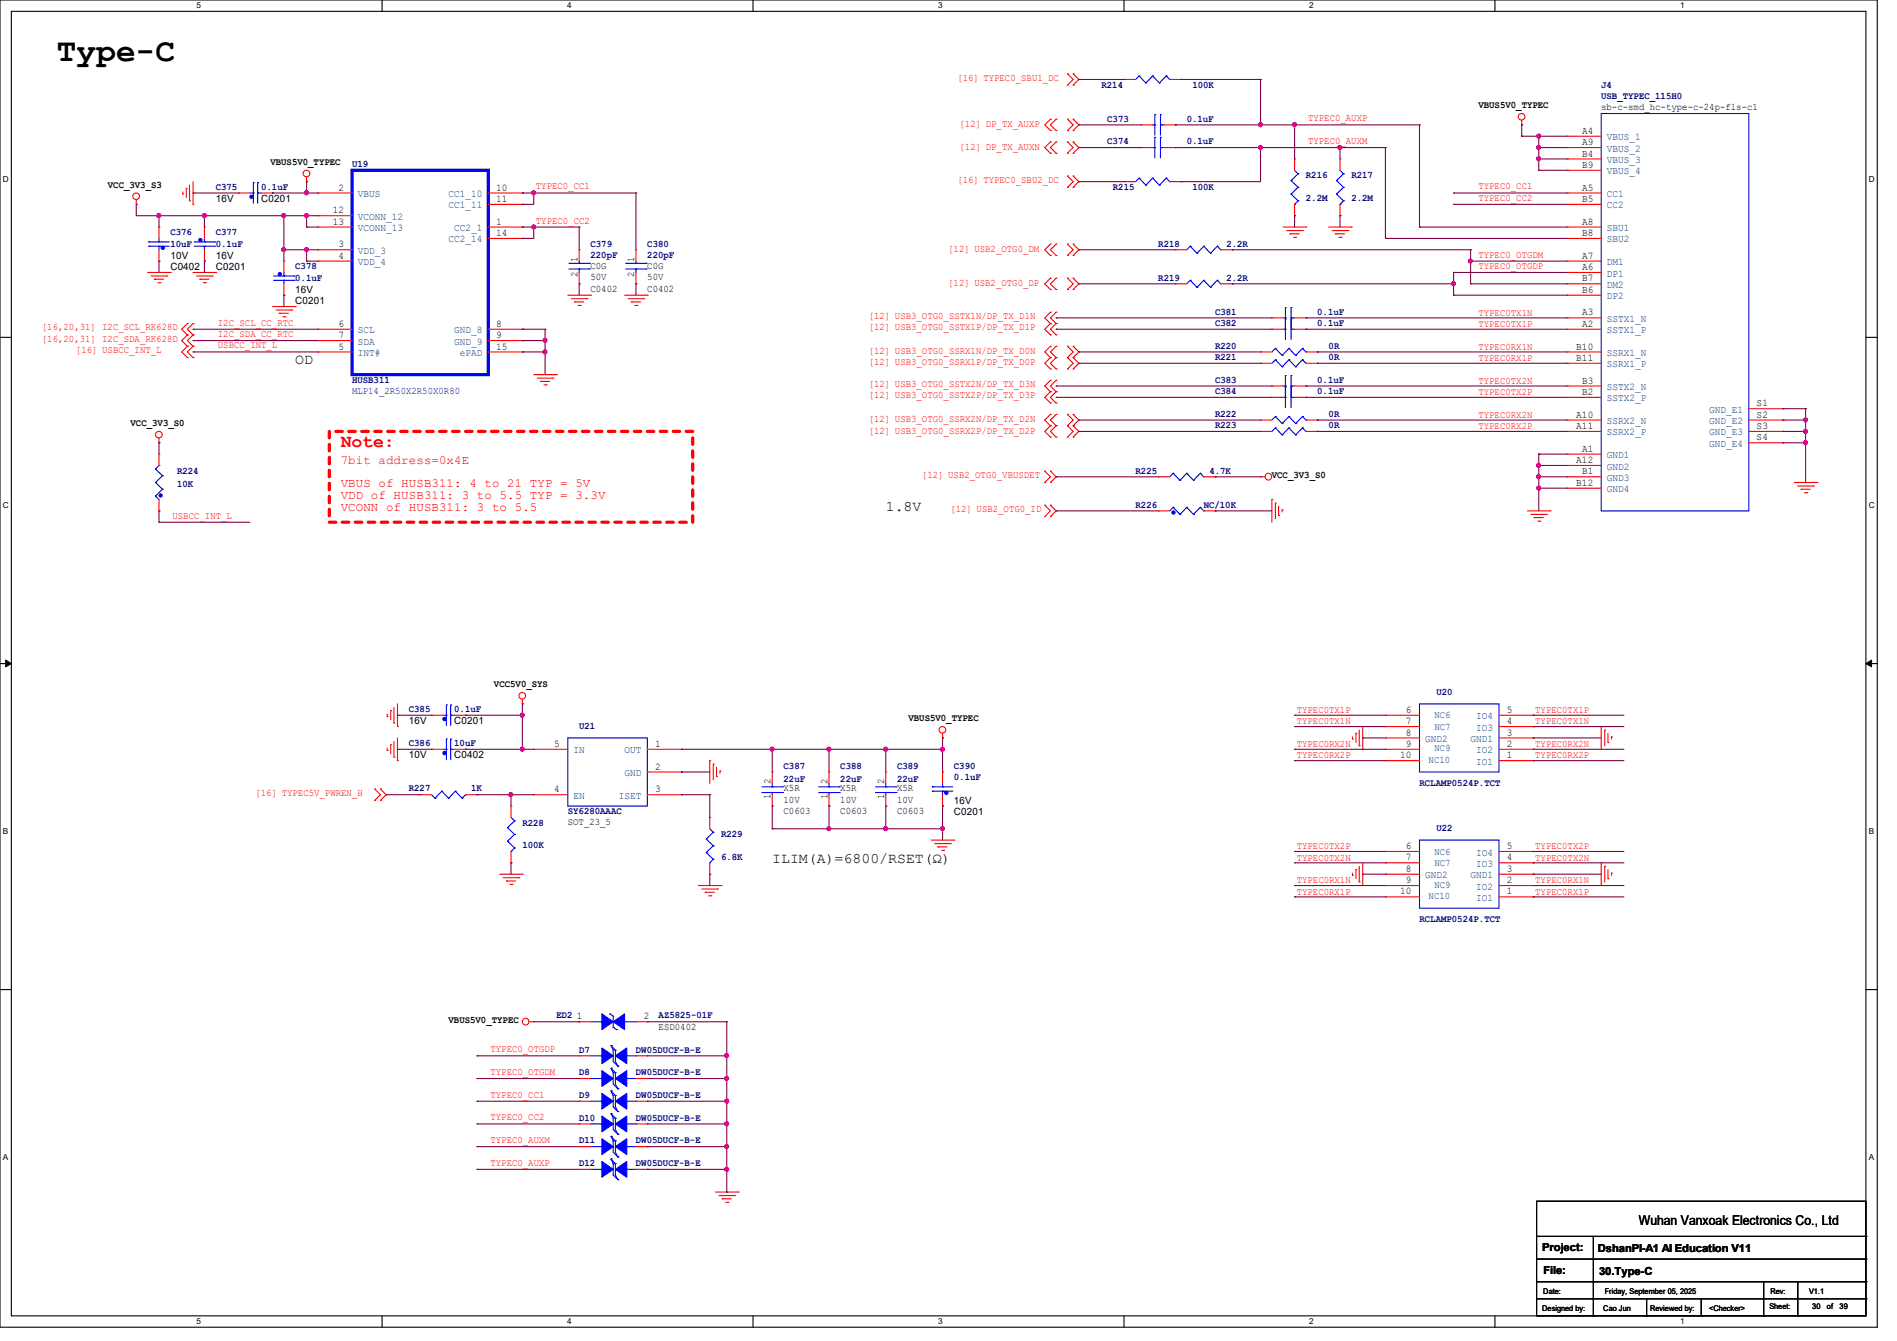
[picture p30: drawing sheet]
<svg xmlns="http://www.w3.org/2000/svg" width="297mm" height="210mm" viewBox="0 0 297 210" stroke-linecap="round" stroke-linejoin="round" font-family="sans-serif">
<defs><g id="words">
<text font-size="5.1" x="8.9" y="9.6">Type-C</text>
<text font-size="2.8" fill="#f00" x="53.3" y="69.9">Note:</text>
<g font-size="2.3">
<text x="46.2" y="57">OD</text>
<text x="138.7" y="80.1">1.8V</text>
<text x="120.9" y="135.2">ILIM(A)=6800/RSET(Ω)</text>
</g>
<text font-size="2.1" x="256.6" y="191.9">Wuhan Vanxoak Electronics Co., Ltd</text>
<g font-size="1.9" fill="#f00">
<text x="53.3" y="76.2">VBUS of HUSB311: 4 to 21 TYP = 5V</text>
<text x="53.3" y="72.6">7bit address=0x4E</text>
<text x="53.3" y="78.1">VDD of HUSB311: 3 to 5.5 TYP = 3.3V</text>
<text x="53.3" y="80.1">VCONN of HUSB311: 3 to 5.5</text>
</g>
<g font-size="1.7">
<text x="241.5" y="196">Project:</text>
<text x="250.1" y="196.1">DshanPI-A1 AI Education V11</text>
<text x="241.6" y="199.5">File:</text>
<text x="250.4" y="199.7">30.Type-C</text>
</g>
<g font-size="1.6" fill="#f00">
<text x="149.9" y="12.6">[16] TYPEC0_SBU1_DC</text>
<text x="150.2" y="23.5">[12] DP_TX_AUXN</text>
<text x="150.2" y="19.9">[12] DP_TX_AUXP</text>
<text x="204.8" y="22.6">TYPEC0_AUXM</text>
<text x="204.8" y="19">TYPEC0_AUXP</text>
<text x="83.9" y="29.7">TYPEC0_CC1</text>
<text x="149.9" y="28.6">[16] TYPEC0_SBU2_DC</text>
<text x="231.5" y="29.7">TYPEC0_CC1</text>
<text x="83.9" y="35">TYPEC0_CC2</text>
<text x="231.5" y="31.5">TYPEC0_CC2</text>
<text x="148.5" y="39.5">[12] USB2_OTG0_DM</text>
<text x="231.5" y="40.3">TYPEC0_OTGDM</text>
<text x="148.5" y="44.8">[12] USB2_OTG0_DP</text>
<text x="231.5" y="42.1">TYPEC0_OTGDP</text>
<text x="6.6" y="51.7">[16,20,31] I2C_SCL_RK628D</text>
<text x="6.6" y="53.5">[16,20,31] I2C_SDA_RK628D</text>
<text x="34.1" y="51">I2C_SCL_CC_RTC</text>
<text x="34.1" y="52.8">I2C_SDA_CC_RTC</text>
<text x="136" y="50">[12] USB3_OTG0_SSTX1N/DP_TX_D1N</text>
<text x="136" y="51.7">[12] USB3_OTG0_SSTX1P/DP_TX_D1P</text>
<text x="231.5" y="49.4">TYPEC0TX1N</text>
<text x="231.5" y="51.2">TYPEC0TX1P</text>
<text x="11.9" y="55.3">[16] USBCC_INT_L</text>
<text x="34.1" y="54.6">USBCC_INT_L</text>
<text x="136" y="55.5">[12] USB3_OTG0_SSRX1N/DP_TX_D0N</text>
<text x="136" y="57.2">[12] USB3_OTG0_SSRX1P/DP_TX_D0P</text>
<text x="231.5" y="54.8">TYPEC0RX1N</text>
<text x="231.5" y="56.6">TYPEC0RX1P</text>
<text x="136" y="62.4">[12] USB3_OTG0_SSTX2P/DP_TX_D3P</text>
<text x="136" y="60.6">[12] USB3_OTG0_SSTX2N/DP_TX_D3N</text>
<text x="231.5" y="60.1">TYPEC0TX2N</text>
<text x="231.5" y="61.9">TYPEC0TX2P</text>
<text x="231.5" y="65.4">TYPEC0RX2N</text>
<text x="136" y="66.1">[12] USB3_OTG0_SSRX2N/DP_TX_D2N</text>
<text x="136" y="67.9">[12] USB3_OTG0_SSRX2P/DP_TX_D2P</text>
<text x="231.5" y="67.2">TYPEC0RX2P</text>
<text x="144.4" y="74.8">[12] USB2_OTG0_VBUSDET</text>
<text x="27" y="81.2">USBCC_INT_L</text>
<text x="148.8" y="80.2">[12] USB2_OTG0_ID</text>
<text x="203" y="111.7">TYPEC0TX1P</text>
<text x="203" y="113.5">TYPEC0TX1N</text>
<text x="240.4" y="113.5">TYPEC0TX1N</text>
<text x="240.4" y="111.7">TYPEC0TX1P</text>
<text x="203" y="117">TYPEC0RX2N</text>
<text x="203" y="118.8">TYPEC0RX2P</text>
<text x="240.4" y="117">TYPEC0RX2N</text>
<text x="240.4" y="118.8">TYPEC0RX2P</text>
<text x="40" y="124.6">[16] TYPEC5V_PWREN_H</text>
<text x="203" y="134.8">TYPEC0TX2N</text>
<text x="203" y="133">TYPEC0TX2P</text>
<text x="240.4" y="134.8">TYPEC0TX2N</text>
<text x="240.4" y="133">TYPEC0TX2P</text>
<text x="203" y="140.1">TYPEC0RX1P</text>
<text x="203" y="138.3">TYPEC0RX1N</text>
<text x="240.4" y="138.3">TYPEC0RX1N</text>
<text x="240.4" y="140.1">TYPEC0RX1P</text>
<text x="76.8" y="164.8">TYPEC0_OTGDP</text>
<text x="76.8" y="171.9">TYPEC0_CC1</text>
<text x="76.8" y="168.4">TYPEC0_OTGDM</text>
<text x="76.8" y="175.5">TYPEC0_CC2</text>
<text x="76.8" y="179">TYPEC0_AUXM</text>
<text x="76.8" y="182.6">TYPEC0_AUXP</text>
</g>
<g font-size="1.6" fill="#00007f">
<text x="172.5" y="13.7">R214</text>
<text x="186.7" y="13.7">100K</text>
<text x="250.7" y="13.7">J4</text>
<text x="250.7" y="15.5">USB_TYPEC_115H0</text>
<text x="173.4" y="19">C373</text>
<text x="173.4" y="22.6">C374</text>
<text x="185.8" y="19">0.1uF</text>
<text x="185.8" y="22.6">0.1uF</text>
<text x="33.8" y="29.7">C375</text>
<text x="40.9" y="29.7">0.1uF</text>
<text x="55.1" y="26.2">U19</text>
<text x="174.2" y="29.7">R215</text>
<text x="186.7" y="29.7">100K</text>
<text x="204.5" y="27.9">R216</text>
<text x="211.6" y="27.9">R217</text>
<text x="204.5" y="31.5">2.2M</text>
<text x="211.6" y="31.5">2.2M</text>
<text x="26.7" y="36.8">C376</text>
<text x="26.7" y="38.6">10uF</text>
<text x="33.8" y="36.8">C377</text>
<text x="33.8" y="38.6">0.1uF</text>
<text x="92.5" y="38.6">C379</text>
<text x="92.5" y="40.4">220pF</text>
<text x="101.3" y="38.6">C380</text>
<text x="101.3" y="40.4">220pF</text>
<text x="181.4" y="38.6">R218</text>
<text x="192" y="38.6">2.2R</text>
<text x="46.2" y="42.2">C378</text>
<text x="46.2" y="43.9">0.1uF</text>
<text x="181.4" y="43.9">R219</text>
<text x="192" y="43.9">2.2R</text>
<text x="190.2" y="49.3">C381</text>
<text x="190.2" y="51.1">C382</text>
<text x="206.2" y="49.3">0.1uF</text>
<text x="206.2" y="51.1">0.1uF</text>
<text x="55.1" y="59.9">HUSB311</text>
<text x="190.2" y="59.9">C383</text>
<text x="190.2" y="54.6">R220</text>
<text x="190.2" y="56.4">R221</text>
<text x="206.2" y="59.9">0.1uF</text>
<text x="208" y="54.6">0R</text>
<text x="208" y="56.4">0R</text>
<text x="190.2" y="65.3">R222</text>
<text x="190.2" y="61.7">C384</text>
<text x="206.2" y="61.7">0.1uF</text>
<text x="208" y="65.3">0R</text>
<text x="190.2" y="67.1">R223</text>
<text x="208" y="67.1">0R</text>
<text x="27.7" y="74.2">R224</text>
<text x="27.7" y="76.3">10K</text>
<text x="177.8" y="74.2">R225</text>
<text x="189.4" y="74.2">4.7K</text>
<text x="177.8" y="79.5">R226</text>
<text x="188.5" y="79.5">NC/10K</text>
<text x="64" y="111.5">C385</text>
<text x="71.1" y="111.5">0.1uF</text>
<text x="224.9" y="108.8">U20</text>
<text x="64" y="116.8">C386</text>
<text x="71.1" y="116.8">10uF</text>
<text x="90.7" y="114.2">U21</text>
<text x="64" y="123.9">R227</text>
<text x="73.8" y="123.9">1K</text>
<text x="122.7" y="120.4">C387</text>
<text x="122.7" y="122.5">22uF</text>
<text x="131.6" y="120.4">C388</text>
<text x="131.6" y="122.5">22uF</text>
<text x="140.5" y="120.4">C389</text>
<text x="140.5" y="122.5">22uF</text>
<text x="149.3" y="120.4">C390</text>
<text x="149.3" y="122.2">0.1uF</text>
<text x="222.2" y="123.1">RCLAMP0524P.TCT</text>
<text x="81.8" y="129.3">R228</text>
<text x="88.9" y="127.5">SY6280AAAC</text>
<text x="112.9" y="131.1">R229</text>
<text x="224.9" y="130.2">U22</text>
<text x="81.8" y="132.8">100K</text>
<text x="112.9" y="134.6">6.8K</text>
<text x="222.2" y="144.4">RCLAMP0524P.TCT</text>
<text x="87.1" y="159.5">ED2</text>
<text x="103.1" y="159.5">AZ5825-01F</text>
<text x="90.7" y="164.8">D7</text>
<text x="99.6" y="164.8">DW05DUCF-B-E</text>
<text x="90.7" y="172">D9</text>
<text x="90.7" y="168.4">D8</text>
<text x="99.6" y="172">DW05DUCF-B-E</text>
<text x="99.6" y="168.4">DW05DUCF-B-E</text>
<text x="90.7" y="175.5">D10</text>
<text x="90.7" y="179.1">D11</text>
<text x="99.6" y="175.5">DW05DUCF-B-E</text>
<text x="99.6" y="179.1">DW05DUCF-B-E</text>
<text x="90.7" y="182.6">D12</text>
<text x="99.6" y="182.6">DW05DUCF-B-E</text>
</g>
<g font-size="1.6">
<text x="231.5" y="16.9">VBUS5V0_TYPEC</text>
<text x="250.7" y="17.2">sb-c-smd_hc-type-c-24p-fls-c1</text>
<text x="247.7" y="21">A4</text>
<text x="247.7" y="22.7">A9</text>
<text x="16.9" y="29.4">VCC_3V3_S3</text>
<text x="42.3" y="25.8">VBUS5V0_TYPEC</text>
<text x="53" y="29.8">2</text>
<text x="77.7" y="29.8">10</text>
<text x="247.7" y="29.8">A5</text>
<text x="247.7" y="26.3">B9</text>
<text x="247.7" y="24.5">B4</text>
<text x="33.8" y="31.7">16V</text>
<text x="40.9" y="31.7">C0201</text>
<text x="52.1" y="33.4">12</text>
<text x="52.1" y="35.2">13</text>
<text x="77.7" y="35.2">1</text>
<text x="77.7" y="31.6">11</text>
<text x="247.7" y="35.2">A8</text>
<text x="247.7" y="31.6">B5</text>
<text x="26.7" y="40.6">10V</text>
<text x="33.8" y="40.6">16V</text>
<text x="53" y="38.7">3</text>
<text x="53" y="40.5">4</text>
<text x="77.7" y="37">14</text>
<text x="90.4" y="41.1" transform="rotate(-90 90.4 41.1)">1</text>
<text x="99.3" y="41.1" transform="rotate(-90 99.3 41.1)">1</text>
<text x="247.7" y="40.5">A7</text>
<text x="247.7" y="37">B8</text>
<text x="26.7" y="42.3">C0402</text>
<text x="33.8" y="42.3">C0201</text>
<text x="46.2" y="47.7">C0201</text>
<text x="46.2" y="45.9">16V</text>
<text x="90.4" y="43.4" transform="rotate(-90 90.4 43.4)">2</text>
<text x="92.5" y="45.7">C0402</text>
<text x="92.5" y="42.1">C0G</text>
<text x="92.5" y="43.9">50V</text>
<text x="99.3" y="43.4" transform="rotate(-90 99.3 43.4)">2</text>
<text x="101.3" y="45.7">C0402</text>
<text x="101.3" y="42.1">C0G</text>
<text x="101.3" y="43.9">50V</text>
<text x="247.7" y="42.3">A6</text>
<text x="247.7" y="44.1">B7</text>
<text x="247.7" y="45.8">B6</text>
<text x="53" y="51.2">6</text>
<text x="53" y="53">7</text>
<text x="77.7" y="51.2">8</text>
<text x="77.7" y="53">9</text>
<text x="247.7" y="51.2">A2</text>
<text x="247.7" y="49.4">A3</text>
<text x="53" y="54.7">5</text>
<text x="77.7" y="54.7">15</text>
<text x="246.8" y="56.5">B11</text>
<text x="246.8" y="54.7">B10</text>
<text x="246.8" y="65.4">A10</text>
<text x="247.7" y="60.1">B3</text>
<text x="247.7" y="61.8">B2</text>
<text x="275" y="63.6">S1</text>
<text x="275" y="65.4">S2</text>
<text x="20.4" y="66.7">VCC_3V3_S0</text>
<text x="246.8" y="67.2">A11</text>
<text x="247.7" y="70.7">A1</text>
<text x="275" y="67.2">S3</text>
<text x="275" y="69">S4</text>
<text x="199.1" y="74.9">VCC_3V3_S0</text>
<text x="246.8" y="72.5">A12</text>
<text x="246.8" y="76.1">B12</text>
<text x="247.7" y="74.3">B1</text>
<text x="77.3" y="107.6">VCC5V0_SYS</text>
<text x="64" y="113.5">16V</text>
<text x="71.1" y="113.5">C0201</text>
<text x="142.2" y="112.9">VBUS5V0_TYPEC</text>
<text x="220.1" y="111.6">6</text>
<text x="220.1" y="113.4">7</text>
<text x="235.9" y="113.4">4</text>
<text x="235.9" y="111.6">5</text>
<text x="64" y="118.8">10V</text>
<text x="71.1" y="118.8">C0402</text>
<text x="86.8" y="117">5</text>
<text x="102.6" y="117">1</text>
<text x="219.2" y="118.7">10</text>
<text x="220.1" y="115.2">8</text>
<text x="220.1" y="117">9</text>
<text x="235.9" y="118.7">1</text>
<text x="235.9" y="117">2</text>
<text x="235.9" y="115.2">3</text>
<text x="86.8" y="124.1">4</text>
<text x="102.6" y="120.5">2</text>
<text x="102.6" y="124.1">3</text>
<text x="120.6" y="125.2" transform="rotate(-90 120.6 125.2)">1</text>
<text x="120.6" y="122.8" transform="rotate(-90 120.6 122.8)">2</text>
<text x="122.7" y="123.9">X5R</text>
<text x="122.7" y="125.7">10V</text>
<text x="129.5" y="125.2" transform="rotate(-90 129.5 125.2)">1</text>
<text x="129.5" y="122.8" transform="rotate(-90 129.5 122.8)">2</text>
<text x="131.6" y="123.9">X5R</text>
<text x="131.6" y="125.7">10V</text>
<text x="138.4" y="125.2" transform="rotate(-90 138.4 125.2)">1</text>
<text x="138.4" y="122.8" transform="rotate(-90 138.4 122.8)">2</text>
<text x="140.5" y="123.9">X5R</text>
<text x="140.5" y="125.7">10V</text>
<text x="149.4" y="125.9">16V</text>
<text x="88.9" y="129.2">SOT_23_5</text>
<text x="122.7" y="127.5">C0603</text>
<text x="131.6" y="127.5">C0603</text>
<text x="140.5" y="127.5">C0603</text>
<text x="149.4" y="127.7">C0201</text>
<text x="220.1" y="133">6</text>
<text x="220.1" y="134.7">7</text>
<text x="220.1" y="136.5">8</text>
<text x="235.9" y="136.5">3</text>
<text x="235.9" y="134.7">4</text>
<text x="235.9" y="133">5</text>
<text x="219.2" y="140.1">10</text>
<text x="220.1" y="138.3">9</text>
<text x="235.9" y="140.1">1</text>
<text x="235.9" y="138.3">2</text>
<text x="70.2" y="160.2">VBUS5V0_TYPEC</text>
<text x="90.3" y="159.6">1</text>
<text x="100.8" y="159.6">2</text>
<text x="103.1" y="161.2">ESD0402</text>
</g>
<g font-size="1.6" fill="#003f7f">
<text x="251.6" y="22">VBUS_1</text>
<text x="251.6" y="23.7">VBUS_2</text>
<text x="251.6" y="27.3">VBUS_4</text>
<text x="251.6" y="25.5">VBUS_3</text>
<text x="56" y="30.9">VBUS</text>
<text x="56" y="34.4">VCONN_12</text>
<text x="70.2" y="30.9">CC1_10</text>
<text x="70.2" y="32.6">CC1_11</text>
<text x="251.6" y="30.9">CC1</text>
<text x="251.6" y="32.6">CC2</text>
<text x="56" y="39.8">VDD_3</text>
<text x="56" y="41.5">VDD_4</text>
<text x="56" y="36.2">VCONN_13</text>
<text x="70.2" y="38">CC2_14</text>
<text x="71.1" y="36.2">CC2_1</text>
<text x="251.6" y="41.5">DM1</text>
<text x="251.6" y="36.2">SBU1</text>
<text x="251.6" y="38">SBU2</text>
<text x="251.6" y="43.3">DP1</text>
<text x="251.6" y="45.1">DM2</text>
<text x="251.6" y="46.9">DP2</text>
<text x="56" y="52.2">SCL</text>
<text x="56" y="54">SDA</text>
<text x="71.1" y="52.2">GND_8</text>
<text x="71.1" y="54">GND_9</text>
<text x="251.6" y="52.2">SSTX1_P</text>
<text x="251.6" y="50.4">SSTX1_N</text>
<text x="56" y="55.8">INT#</text>
<text x="72" y="55.8">ePAD</text>
<text x="251.6" y="57.5">SSRX1_P</text>
<text x="251.6" y="55.8">SSRX1_N</text>
<text x="251.6" y="61.1">SSTX2_N</text>
<text x="251.6" y="62.9">SSTX2_P</text>
<text x="267.6" y="64.6">GND_E1</text>
<text x="251.6" y="71.8">GND1</text>
<text x="251.6" y="66.4">SSRX2_N</text>
<text x="251.6" y="68.2">SSRX2_P</text>
<text x="267.6" y="66.4">GND_E2</text>
<text x="267.6" y="68.2">GND_E3</text>
<text x="267.6" y="70">GND_E4</text>
<text x="251.6" y="73.5">GND2</text>
<text x="251.6" y="77.1">GND4</text>
<text x="251.6" y="75.3">GND3</text>
<text x="224.6" y="112.5">NC6</text>
<text x="231.1" y="112.7">IO4</text>
<text x="89.8" y="118">IN</text>
<text x="97.8" y="118">OUT</text>
<text x="223.1" y="116.2">GND2</text>
<text x="223.7" y="119.5">NC10</text>
<text x="224.6" y="114.3">NC7</text>
<text x="224.6" y="117.7">NC9</text>
<text x="230.3" y="116.2">GND1</text>
<text x="231.1" y="119.8">IO1</text>
<text x="231.1" y="118">IO2</text>
<text x="231.1" y="114.4">IO3</text>
<text x="89.8" y="125.1">EN</text>
<text x="96.9" y="125.1">ISET</text>
<text x="97.8" y="121.5">GND</text>
<text x="223.1" y="137.5">GND2</text>
<text x="224.6" y="133.9">NC6</text>
<text x="224.6" y="135.6">NC7</text>
<text x="230.3" y="137.5">GND1</text>
<text x="231.1" y="135.8">IO3</text>
<text x="231.1" y="134">IO4</text>
<text x="223.7" y="140.8">NC10</text>
<text x="224.6" y="139">NC9</text>
<text x="231.1" y="141.1">IO1</text>
<text x="231.1" y="139.3">IO2</text>
</g>
<text font-size="1.6" fill="#00009f" x="55.1" y="61.7">MLP14_2R50X2R50X0R80</text>
<g font-size="1.3">
<text x="30.8" y="1.3">5</text>
<text x="88.8" y="1.3">4</text>
<text x="146.9" y="1.3">3</text>
<text x="205" y="1.3">2</text>
<text x="263.1" y="1.3">1</text>
<text x=".5" y="28.4">D</text>
<text x="292.6" y="28.4">D</text>
<text x=".5" y="79.5">C</text>
<text x="292.6" y="79.5">C</text>
<text x=".5" y="130.6">B</text>
<text x="292.6" y="130.6">B</text>
<text x=".5" y="181.7">A</text>
<text x="292.6" y="181.7">A</text>
<text x="30.8" y="207.4">5</text>
<text x="88.8" y="207.4">4</text>
<text x="146.9" y="207.4">3</text>
<text x="205" y="207.4">2</text>
<text x="263.1" y="207.4">1</text>
</g>
<g font-size="1.2">
<text x="241.6" y="202.6">Date:</text>
<text x="251.2" y="202.6">Friday, September 05, 2025</text>
<text x="277.2" y="202.6">Rev:</text>
<text x="283.2" y="202.6">V1.1</text>
<text x="241.5" y="205.3">Designed by:</text>
<text x="251" y="205.3">Cao Jun</text>
<text x="258.4" y="205.3">Reviewed by:</text>
<text x="267.6" y="205.3">&lt;Checker&gt;</text>
<text x="277" y="205.1">Sheet:</text>
<text x="283.8" y="205.1">30</text>
<text x="286" y="205.1">of</text>
<text x="288" y="205.1">39</text>
</g>
</g></defs>
<path d="M0 0h293.9v207.9h-293.9zM1.8 1.8h290.3v204.3h-290.3z" fill="none" stroke="#000" stroke-width=".17"/>
<g fill="#fff">
<path d="M30.8 .2h.7v1.4h-.7z"/>
<path d="M30.8 206.2h.7v1.4h-.7z"/>
</g>
<path d="M59.8 0v1.8M59.8 206.1v1.8" fill="none" stroke="#000" stroke-width=".17"/>
<g fill="#fff">
<path d="M88.8 .2h.7v1.4h-.7z"/>
<path d="M88.8 206.2h.7v1.4h-.7z"/>
</g>
<path d="M117.9 0v1.8M117.9 206.1v1.8" fill="none" stroke="#000" stroke-width=".17"/>
<g fill="#fff">
<path d="M146.9 .2h.7v1.4h-.7z"/>
<path d="M146.9 206.2h.7v1.4h-.7z"/>
</g>
<path d="M176 0v1.8M176 206.1v1.8" fill="none" stroke="#000" stroke-width=".17"/>
<g fill="#fff">
<path d="M205 .2h.7v1.4h-.7z"/>
<path d="M205 206.2h.7v1.4h-.7z"/>
</g>
<path d="M234.1 0v1.8M234.1 206.1v1.8" fill="none" stroke="#000" stroke-width=".17"/>
<g fill="#fff">
<path d="M263.1 .2h.6v1.4h-.6z"/>
<path d="M263.1 206.2h.6v1.4h-.6z"/>
<path d="M.5 27.3h.9v1.4h-.9z"/>
<path d="M292.6 27.3h.9v1.4h-.9z"/>
<path d="M.5 78.4h.9v1.4h-.9z"/>
<path d="M292.6 78.4h.9v1.4h-.9z"/>
</g>
<path d="M0 52.8h1.8M292.1 52.8h1.8" fill="none" stroke="#000" stroke-width=".17"/>
<g fill="#fff">
<path d="M.5 129.5h.8v1.4h-.8z"/>
<path d="M292.6 129.5h.8v1.4h-.8z"/>
</g>
<path d="M0 103.9h1.8M292.1 103.9h1.8" fill="none" stroke="#000" stroke-width=".17"/>
<path d="M.9 103.4l.9 .5-.9 .5zM292.1 103.9l.9-.5v1z" fill="#000" stroke="#000" stroke-width=".16"/>
<g fill="#fff">
<path d="M.5 180.5h.8v1.4h-.8z"/>
<path d="M292.6 180.5h.8v1.4h-.8z"/>
</g>
<g fill="none" stroke="#000" stroke-width=".17">
<path d="M0 155h1.8M292.1 155h1.8M240.6 188.1h51.5v18h-51.5zM240.6 193.6h51.5M240.6 197.2h51.5M249.5 193.6v12.5M292.1 193.6h.1M292.1 197.2h.1M240.6 200.7h51.5M240.6 203.4h51.5M249.5 206.1h.1M257.8 206.1h.1"/>
<path d="M257.8 203.4v2.7M266.4 206.1h.1M266.4 203.4v2.7M276.1 206.1h.1M276.1 200.7v5.4M281.5 206.1h.1M281.5 200.7v5.4M292.1 200.7h.1M292.1 203.4h.1"/>
</g>
<path d="M51.6 67.6h56.9v14.2h-56.9z" fill="none" stroke="#f00" stroke-width=".51" stroke-dasharray="1 1"/>
<g fill="none" stroke="#f00" stroke-width=".17">
<path d="M164.5 18.7h.1M164.5 18.7l-.9 .9 .9 .8M165.4 18.7h.1M165.4 18.7l-.9 .9 .9 .8M167.1 18.7h.1M167.1 11.6h.1M167.1 13.3h.1M167.1 18.7l.9 .9-.9 .8M167.1 11.6l.9 .8-.9 .9M168 18.7h.1M168 13.3h.1M168 11.6h.1"/>
<path d="M168 18.7l.9 .9-.9 .8M168 11.6l.9 .8-.9 .9M176 12.4h.1M176 12.4h1.8M178.7 19.6h.1M178.7 19.6h1.8M182.2 19.6h1.8M183.1 12.4h1.8M184 19.6h.1M184.9 12.4h.1M238.3 19.6h.1M238.3 18.8v.8"/>
<path d="M21.3 32h.1M21.3 31.3v.7M24.9 35.6h.1M24.9 35.6v1.7M24.9 39.1v1.8M28.6 30.4h.1M28.6 30.1v.3M29.2 29.5h.1M29.2 29.5v1.4M29.7 31.5h.1M29.7 29v2.5M30.2 32h.1"/>
<path d="M30.2 28.4v3.6M32 35.6h.1M32 35.6v1.7M32 39.1v1.8M37.3 30.2h.1M37.3 30.2h1.8M40.9 30.2h1.8M42.7 30.2h.1M48 28.4h.1M48 27.7v.7M49.8 30.2h.1M49.8 39.1h.1"/>
<path d="M49.8 33.8h.1M49.8 35.6h.1M49.8 35.6h5.3M49.8 30.2h5.3M49.8 39.1h5.3M49.8 33.8h5.3M76.5 35.6h5.3M76.5 30.2h5.3M76.5 32h5.3M76.5 37.3h5.3M81.8 35.6h.1M81.8 30.2h.1"/>
<path d="M81.8 32h.1M81.8 37.3h.1M90.7 39.1h.1M90.7 39.1v1.8M99.6 39.1h.1M99.6 39.1v1.8M164.5 24h.1M164.5 22.2h.1M164.5 20.4h.1M164.5 38.2h.1M164.5 22.2l-.9 .9 .9 .9M164.5 38.2l-.9 .9 .9 .9"/>
<path d="M165.4 24h.1M165.4 22.2h.1M165.4 20.4h.1M165.4 38.2h.1M165.4 22.2l-.9 .9 .9 .9M165.4 38.2l-.9 .9 .9 .9M167.1 24h.1M167.1 22.2h.1M167.1 20.4h.1M167.1 27.6h.1M167.1 29.3h.1M167.1 38.2h.1"/>
<path d="M167.1 22.2l.9 .9-.9 .9M167.1 27.6l.9 .8-.9 .9M167.1 38.2l.9 .9-.9 .9M168 22.2h.1M168 24h.1M168 20.4h.1M168 29.3h.1M168 27.6h.1M168 38.2h.1M168 22.2l.9 .9-.9 .9M168 27.6l.9 .8-.9 .9M168 38.2l.9 .9-.9 .9"/>
<path d="M176 28.4h.1M176 28.4h1.8M178.7 23.1h.1M178.7 23.1h1.8M182.2 23.1h1.8M183.1 28.4h1.8M184 39.1h.1M184 23.1h.1M184 39.1h1.8M184.9 28.4h.1M191.1 39.1h1.8M192.9 39.1h.1"/>
<path d="M200.9 35.6h3.6M201.5 36.1h2.4M202 36.6h.1M202 36.6h1.4M202.5 37.2h.4M202.7 24.9h.1M202.7 33.8h.1M202.7 24.9v1.8M202.7 32v1.8M202.9 37.2h.1M203.9 36.1h.1M204.5 35.6h.1"/>
<path d="M208 35.6h3.6M208.6 36.1h2.4M209.1 36.6h.1M209.1 36.6h1.4M209.6 37.2h.4M209.8 24.9h.1M209.8 33.8h.1M209.8 24.9v1.8M209.8 32v1.8M210 37.2h.1M211 36.1h.1M211.6 35.6h.1"/>
<path d="M245.4 21.3h.1M245.4 30.2h.1M245.4 35.6h.1M245.4 23.1h.1M245.4 26.7h.1M245.4 37.3h.1M245.4 32h.1M245.4 24.9h.1M245.4 35.6h5.3M245.4 30.2h5.3M245.4 32h5.3M245.4 37.3h5.3"/>
<path d="M245.4 21.3h5.3M245.4 23.1h5.3M245.4 26.7h5.3M245.4 24.9h5.3M23.1 42.7h3.6M23.7 43.2h2.4M24.2 43.7h.1M24.2 43.7h1.4M24.7 44.3h.4M24.9 40.9h.1M25.1 44.3h.1M26.1 43.2h.1"/>
<path d="M26.7 42.7h.1M29.3 56h.1M29.3 54.2h.1M29.3 50.7h.1M29.3 52.5h.1M29.3 54.2l-.9 .9 .9 .9M29.3 50.7l-.9 .9 .9 .9M29.3 52.5l-.9 .8 .9 .9M30.2 56h.1M30.2 54.2h.1M30.2 50.7h.1M30.2 52.5h.1"/>
<path d="M30.2 42.7h3.6M30.2 54.2l-.9 .9 .9 .9M30.2 50.7l-.9 .9 .9 .9M30.2 52.5l-.9 .8 .9 .9M30.8 43.2h2.4M31.3 43.7h.1M31.3 43.7h1.4M31.8 44.3h.4M32 40.9h.1M32.2 44.3h.1M33.2 43.2h.1M33.8 42.7h.1"/>
<path d="M42.7 48h3.5M43.2 48.6h2.5M43.7 49.1h.1M43.7 49.1h1.5M44.3 49.6h.3M44.5 40.9h.1M44.5 46.2h.1M44.5 40.9v1.8M44.5 44.4v1.8M44.6 49.6h.1M45.7 48.6h.1M46.2 48h.1"/>
<path d="M49.8 40.9h.1M49.8 55.1h.1M49.8 51.6h.1M49.8 53.3h.1M49.8 40.9h5.3M49.8 55.1h5.3M49.8 51.6h5.3M49.8 53.3h5.3M76.5 55.1h5.3M76.5 51.6h5.3M76.5 53.3h5.3M81.8 51.6h.1"/>
<path d="M81.8 53.3h.1M81.8 55.1h.1M83.6 58.7h3.5M84.1 59.2h2.5M84.6 59.7h.1M84.6 59.7h1.5M86.6 59.2h.1M87.1 58.7h.1M88.9 46.2h3.6M89.5 46.8h2.4M90 47.3h.1M90 47.3h1.4"/>
<path d="M90.5 47.8h.3M90.7 44.4h.1M90.7 42.7v1.7M90.8 47.8h.1M91.9 46.8h.1M92.5 46.2h.1M97.8 46.2h3.5M98.3 46.8h2.5M98.8 47.3h.1M98.8 47.3h1.5M99.4 47.8h.3M99.6 44.4h.1"/>
<path d="M99.6 42.7v1.7M99.7 47.8h.1M100.8 46.8h.1M101.3 46.2h.1M164.5 45.3h.1M164.5 43.6h.1M164.5 40h.1M164.5 56h.1M164.5 54.2h.1M164.5 57.8h.1M164.5 50.7h.1M164.5 48.9h.1"/>
<path d="M164.5 52.5h.1M164.5 59.6h.1M164.5 48.9l-.9 .9 .9 .9M164.5 43.6l-.9 .8 .9 .9M164.5 59.6l-.9 .9 .9 .8M164.5 54.2l-.9 .9 .9 .9M164.5 50.7l-.9 .9 .9 .9M164.5 56l-.9 .9 .9 .9M165.4 45.3h.1M165.4 43.6h.1M165.4 40h.1M165.4 56h.1"/>
<path d="M165.4 54.2h.1M165.4 57.8h.1M165.4 50.7h.1M165.4 48.9h.1M165.4 52.5h.1M165.4 59.6h.1M165.4 43.6l-.9 .8 .9 .9M165.4 50.7l-.9 .9 .9 .9M165.4 54.2l-.9 .9 .9 .9M165.4 59.6l-.9 .9 .9 .8M165.4 56l-.9 .9 .9 .9M165.4 48.9l-.9 .9 .9 .9"/>
<path d="M167.1 45.3h.1M167.1 43.6h.1M167.1 40h.1M167.1 56h.1M167.1 54.2h.1M167.1 57.8h.1M167.1 43.6l.9 .8-.9 .9M167.1 54.2l.9 .9-.9 .9M167.1 56l.9 .9-.9 .9M168 43.6h.1M168 45.3h.1M168 40h.1"/>
<path d="M168 54.2h.1M168 56h.1M168 57.8h.1M168 43.6l.9 .8-.9 .9M168 54.2l.9 .9-.9 .9M168 56l.9 .9-.9 .9M184 44.4h.1M184 44.4h1.8M191.1 44.4h1.8M192.9 44.4h.1M197.4 55.1h.1M197.4 56.9h.1"/>
<path d="M197.4 55.1h1.7M197.4 56.9h1.7M199.1 49.8h.1M199.1 51.6h.1M199.1 49.8h1.8M199.1 51.6h1.8M202.7 49.8h1.8M202.7 51.6h1.8M204.5 49.8h.1M204.5 51.6h.1M204.5 55.1h1.7M204.5 56.9h1.7"/>
<path d="M206.2 55.1h.1M206.2 56.9h.1M245.4 51.6h.1M245.4 49.8h.1M245.4 42.7h.1M245.4 40.9h.1M245.4 56.9h.1M245.4 55.1h.1M245.4 44.4h.1M245.4 46.2h.1M245.4 42.7h5.3M245.4 46.2h5.3"/>
<path d="M245.4 49.8h5.3M245.4 44.4h5.3M245.4 40.9h5.3M245.4 55.1h5.3M245.4 51.6h5.3M245.4 56.9h5.3M24.9 69.3h.1M24.9 71.1h.1M24.9 68.6v.7M24.9 71.1v1.8M24.9 78.2v1.8M85.2 60.3h.3"/>
<path d="M85.5 60.3h.1M163.6 75.6h.1M163.6 73.8h.1M163.6 79.1h.1M163.6 73.8l.9 .9-.9 .9M163.6 79.1l.9 .9-.9 .9M164.5 66.7h.1M164.5 64.9h.1M164.5 68.5h.1M164.5 63.1h.1M164.5 61.3h.1M164.5 73.8h.1"/>
<path d="M164.5 75.6h.1M164.5 79.1h.1M164.5 61.3l-.9 .9 .9 .9M164.5 64.9l-.9 .9 .9 .9M164.5 66.7l-.9 .9 .9 .9M164.5 73.8l.9 .9-.9 .9M164.5 79.1l.9 .9-.9 .9M165.4 66.7h.1M165.4 64.9h.1M165.4 68.5h.1M165.4 63.1h.1M165.4 61.3h.1"/>
<path d="M165.4 61.3l-.9 .9 .9 .9M165.4 64.9l-.9 .9 .9 .9M165.4 66.7l-.9 .9 .9 .9M167.1 66.7h.1M167.1 64.9h.1M167.1 68.5h.1M167.1 64.9l.9 .9-.9 .9M167.1 66.7l.9 .9-.9 .9M168 64.9h.1M168 66.7h.1M168 68.5h.1M168 64.9l.9 .9-.9 .9"/>
<path d="M168 66.7l.9 .9-.9 .9M181.4 74.7h.1M181.4 74.7h1.7M188.5 74.7h1.7M190.2 74.7h.1M197.4 74.7h.1M197.4 65.8h.1M197.4 67.6h.1M197.4 74.7h.7M197.4 65.8h1.7M197.4 67.6h1.7M199.1 78.2h.1"/>
<path d="M199.1 62.2h.1M199.1 60.5h.1M199.1 78.2v3.6M199.1 62.2h1.8M199.1 60.5h1.8M199.7 78.8h.1M199.7 78.8v2.4M200.2 79.3v1.4M200.7 79.8h.1M200.7 79.8v.4M202.7 62.2h1.8M202.7 60.5h1.8"/>
<path d="M204.5 62.2h.1M204.5 60.5h.1M204.5 65.8h1.7M204.5 67.6h1.7M206.2 65.8h.1M206.2 67.6h.1M245.4 71.1h.1M245.4 65.8h.1M245.4 67.6h.1M245.4 72.9h.1M245.4 76.5h.1M245.4 60.5h.1"/>
<path d="M245.4 62.2h.1M245.4 74.7h.1M245.4 74.7h5.3M245.4 65.8h5.3M245.4 62.2h5.3M245.4 60.5h5.3M245.4 67.6h5.3M245.4 71.1h5.3M245.4 72.9h5.3M245.4 76.5h5.3M273.8 65.8h5.3M273.8 67.6h5.3"/>
<path d="M273.8 64h5.3M273.8 69.3h5.3M279.1 64h.1M279.1 65.8h.1M279.1 67.6h.1M279.1 69.3h.1M280.9 75.6h3.6M281.5 76.1h2.4M282 76.6h.1M282 76.6h1.4M282.5 77.2h.4M282.9 77.2h.1"/>
<path d="M283.9 76.1h.1M284.5 75.6h.1M24.9 80h.1M163.6 80.9h.1M164.5 80.9h.1M181.4 80h.1M181.4 80h1.7M188.5 80h1.7M190.2 80h.1M200.2 80.7h.1M239.1 80h3.6M239.7 80.6h2.4"/>
<path d="M240.2 81.1h.1M240.2 81.1h1.4M240.7 81.6h.4M241.1 81.6h.1M242.1 80.6h.1M242.7 80h.1M60.6 117.5h.1M60.6 112.2h.1M60.6 111.8v.4M60.6 117.2v.3M61.2 116.6h.1M61.2 111.3h.1"/>
<path d="M61.2 111.3v1.4M61.2 116.6v1.5M61.7 118.6h.1M61.7 113.2h.1M61.7 110.8v2.4M61.7 116.1v2.5M62.2 119.1h.1M62.2 113.8h.1M62.2 110.2v3.6M62.2 115.6v3.5M67.6 117.3h.1M67.6 112h.1"/>
<path d="M67.6 117.3h1.7M67.6 112h1.7M71.1 117.3h1.8M71.1 112h1.8M72.9 117.3h.1M72.9 112h.1M81.8 110.2h.1M81.8 109.5v.7M83.6 117.3h.1M83.6 117.3h5.3M101.3 117.3h5.4M106.7 117.3h.1"/>
<path d="M111.1 119.1h.1M111.1 119.1v3.6M111.7 119.7h.1M111.7 119.7v2.4M147.6 115.6h.1M147.6 114.9v.7M211.8 115.7h.1M211.8 115.4v.3M212.3 114.9h.1M212.3 114.9v1.4M212.8 116.8h.1M212.8 114.3v2.5"/>
<path d="M213.4 117.3h.1M213.4 113.8v3.5M216.9 112h.1M216.9 113.8h.1M216.9 115.6h.1M216.9 117.3h.1M216.9 119.1h.1M216.9 117.3h5.4M216.9 119.1h5.4M216.9 115.6h5.4M216.9 113.8h5.4M216.9 112h5.4"/>
<path d="M234.7 117.3h5.3M234.7 119.1h5.3M234.7 115.6h5.3M234.7 113.8h5.3M234.7 112h5.3M240 119.1h.1M240 117.3h.1M240 115.6h.1M240 113.8h.1M240 112h.1M250.7 113.8h.1M250.7 113.8v3.5"/>
<path d="M251.2 114.3h.1M251.2 114.3v2.5M251.8 116.3h.1M251.8 114.9v1.4M252.3 115.4h.1M252.3 115.4v.3M58.7 123.6h.1M58.7 125.3h.1M58.7 123.6l.9 .9-.9 .8M59.6 125.3h.1M59.6 123.6h.1M59.6 123.6l.9 .9-.9 .8"/>
<path d="M65.8 124.5h.1M65.8 124.5h1.8M72.9 124.5h1.8M74.7 124.5h.1M78.2 136.9h3.6M78.8 137.5h2.4M79.3 138h.1M79.3 138h1.4M79.8 138.5h.4M80 126.2h.1M80 135.1h.1M80 126.2v1.8"/>
<path d="M80 133.4v1.7M80.2 138.5h.1M81.2 137.5h.1M81.8 136.9h.1M83.6 124.5h.1M83.6 124.5h5.3M101.3 120.9h5.4M101.3 124.5h5.4M106.7 120.9h.1M106.7 124.5h.1M109.3 138.7h3.6M109.9 139.2h2.5"/>
<path d="M110.4 139.7h.1M110.4 139.7h1.4M111.1 128h.1M111.1 136.9h.1M111.1 128v1.8M111.1 135.1v1.8M112.2 121.6h.1M112.2 120.2v1.4M112.4 139.2h.1M112.7 120.7h.1M112.7 120.7v.4M112.9 138.7h.1"/>
<path d="M120.9 126.2h.1M120.9 120.9h.1M120.9 120.9v1.8M120.9 124.5v1.7M129.8 126.2h.1M129.8 120.9h.1M129.8 120.9v1.8M129.8 124.5v1.7M138.7 126.2h.1M138.7 120.9h.1M138.7 120.9v1.8M138.7 124.5v1.7"/>
<path d="M145.8 131.6h3.6M146.3 132.1h2.5M146.9 132.6h.1M146.9 132.6h1.4M147.4 133.2h.3M147.6 126.2h.1M147.6 120.9h.1M147.6 120.9v1.8M147.6 124.5v1.7M147.7 133.2h.1M148.8 132.1h.1M149.4 131.6h.1"/>
<path d="M211.8 137.1h.1M211.8 136.7v.4M212.3 136.2h.1M212.3 136.2v1.4M212.8 138.1h.1M212.8 135.7v2.4M213.4 138.7h.1M213.4 135.1v3.6M216.9 133.4h.1M216.9 135.1h.1M216.9 136.9h.1M216.9 138.7h.1"/>
<path d="M216.9 136.9h5.4M216.9 138.7h5.4M216.9 135.1h5.4M216.9 133.4h5.4M234.7 136.9h5.3M234.7 138.7h5.3M234.7 135.1h5.3M234.7 133.4h5.3M240 138.7h.1M240 136.9h.1M240 135.1h.1M240 133.4h.1"/>
<path d="M250.7 135.1h.1M250.7 135.1v3.6M251.2 135.7h.1M251.2 135.7v2.4M251.8 137.6h.1M251.8 136.2v1.4M252.3 136.7h.1M252.3 136.7v.4M111 140.3h.3M111.3 140.3h.1M216.9 140.5h.1M216.9 140.5h5.4"/>
<path d="M234.7 140.5h5.3M240 140.5h.1M82.8 160h.8M83.6 160h.1M90.7 172.5h.1M90.7 165.4h.1M90.7 160h.1M90.7 176h.1M90.7 168.9h.1M90.7 179.6h.1M90.7 160h1.8M90.7 172.5h1.8"/>
<path d="M90.7 165.4h1.8M90.7 176h1.8M90.7 168.9h1.8M90.7 179.6h1.8M99.6 160h1.7M99.6 172.5h1.7M99.6 165.4h1.7M99.6 176h1.7M99.6 168.9h1.7M99.6 179.6h1.7M101.3 172.5h.1M101.3 165.4h.1"/>
<path d="M101.3 160h.1M101.3 176h.1M101.3 168.9h.1M101.3 179.6h.1M90.7 183.1h.1M90.7 183.1h1.8M99.6 183.1h1.7M101.3 183.1h.1M112 186.7h3.6M112.6 187.2h2.4M113.1 187.7h.1M113.1 187.7h1.4"/>
<path d="M113.6 188.3h.4M114 188.3h.1M115 187.2h.1M115.6 186.7h.1"/>
<circle cx="238.2" cy="18.3" r=".52"/>
<circle cx="21.3" cy="30.7" r=".52"/>
<circle cx="48" cy="27.2" r=".52"/>
<circle cx="24.9" cy="68.1" r=".52"/>
<circle cx="198.6" cy="74.7" r=".52"/>
<circle cx="81.8" cy="109" r=".52"/>
<circle cx="147.6" cy="114.3" r=".52"/>
<circle cx="82.3" cy="160" r=".52"/>
</g>
<g fill="none" stroke="#00f" stroke-width=".17">
<path d="M178.4 11.9h.1M178.4 11.9l-.6 .5M178.4 11.9l1 1.1M179.4 13h.1M180.5 11.9h.1M180.5 19.6h.3M180.5 11.9l-1.1 1.1M180.5 11.9l1 1.1M180.8 19.6h.1M180.8 17.9h.1M180.8 17.9v3.3M181.5 13h.1"/>
<path d="M181.7 17.9h.1M181.7 19.6h.1M181.7 19.6h.5M181.7 17.9v3.3M182.6 11.9h.1M182.6 11.9l-1.1 1.1M182.6 11.9l.5 .5M183.1 12.4h.1M250.7 17.8h23.1v62.2h-23.1zM23.3 37.9h.1M23.3 38.6h.1M23.3 38.6h3.2"/>
<path d="M23.3 37.9h3.2M24.9 37.9h.1M24.9 38.6h.1M24.9 37.3v.6M24.9 38.6v.5M30.4 38.6h3.2M30.4 37.9h3.2M32 38.6h.1M32 37.9h.1M32 37.3v.6M32 38.6v.5M33.6 38.6h.1"/>
<path d="M33.6 37.9h.1M39.1 30.2h.6M39.7 28.6h.1M39.7 30.2h.1M39.7 28.6v3.2M40.3 28.6h.1M40.3 30.2h.1M40.3 28.6v3.2M40.3 30.2h.6M178.4 27.9h.1M178.4 27.9l-.6 .5M178.4 27.9l1 1.1"/>
<path d="M179.4 29h.1M180.5 27.9h.1M180.5 27.9l-1.1 1.1M180.5 27.9l1 1.1M180.5 23.1h.3M180.8 23.1h.1M180.8 21.5h.1M180.8 21.5v3.2M181.5 29h.1M181.7 21.5h.1M181.7 23.1h.1M181.7 21.5v3.2"/>
<path d="M181.7 23.1h.5M182.6 27.9h.1M182.6 27.9l-1.1 1.1M182.6 27.9l.5 .5M183.1 28.4h.1M186.4 38.6h.1M186.4 38.6l-.6 .5M186.4 38.6l1 1.1M187.4 39.7h.1M188.5 38.6h.1M188.5 38.6l-1.1 1.1M188.5 38.6l1 1.1"/>
<path d="M189.5 39.7h.1M190.6 38.6h.1M190.6 38.6l-1.1 1.1M190.6 38.6l.5 .5M191.1 39.1h.1M202.1 28.3h.1M202.1 30.4h.1M202.1 28.3l1.1 1M202.1 30.4l1.1 1.1M202.7 32h.1M202.7 26.7l.5 .5M203.2 27.2h.1"/>
<path d="M203.2 29.3h.1M203.2 31.5h.1M203.2 27.2l-1.1 1.1M203.2 29.3l-1.1 1.1M203.2 31.5l-.5 .5M209.3 28.3h.1M209.3 30.4h.1M209.3 28.3l1.1 1M209.3 30.4l1.1 1.1M209.8 32h.1M209.8 26.7l.6 .5M210.4 27.2h.1"/>
<path d="M210.4 29.3h.1M210.4 31.5h.1M210.4 27.2l-1.1 1.1M210.4 29.3l-1.1 1.1M210.4 31.5l-.6 .5M42.8 43.9h3.3M42.8 43.2h3.3M44.5 43.9h.1M44.5 43.2h.1M44.5 42.7v.5M44.5 43.9v.5M46.1 43.9h.1"/>
<path d="M46.1 43.2h.1M89.1 42.1h3.2M89.1 41.2h3.2M90.7 41.2h.1M90.7 42.1h.1M90.7 40.9v.3M90.7 42.1v.6M92.3 42.1h.1M92.3 41.2h.1M98 42.1h3.2M98 41.2h3.2M99.6 41.2h.1"/>
<path d="M99.6 42.1h.1M99.6 40.9v.3M99.6 42.1v.6M101.2 42.1h.1M101.2 41.2h.1M186.4 43.9h.1M186.4 43.9l-.6 .5M186.4 43.9l1 1.1M187.4 45h.1M188.5 43.9h.1M188.5 43.9l-1.1 1.1M188.5 43.9l1 1.1"/>
<path d="M189.5 45h.1M190.6 43.9h.1M190.6 43.9l-1.1 1.1M190.6 43.9l.5 .5M191.1 44.4h.1M199.7 54.6h.1M199.7 56.3h.1M199.7 54.6l-.6 .5M199.7 54.6l1 1.1M199.7 56.3l-.6 .6M199.7 56.3l1 1.1M200.7 55.7h.1"/>
<path d="M200.7 57.4h.1M200.9 49.8h.4M200.9 51.6h.4M201.3 49.8h.1M201.3 48.2h.1M201.3 51.6h.1M201.3 50h.1M201.3 58.8h.1M201.3 48.2v5M201.3 58.8v5M201.8 54.6h.1M201.8 56.3h.1"/>
<path d="M201.8 54.6l1.1 1.1M201.8 54.6l-1.1 1.1M201.8 56.3l-1.1 1.1M201.8 56.3l1.1 1.1M202.1 48.2h.1M202.1 49.8h.1M202.1 50h.1M202.1 51.6h.1M202.1 58.8h.1M202.1 49.8h.6M202.1 48.2v5M202.1 58.8v5"/>
<path d="M202.1 51.6h.6M202.9 55.7h.1M202.9 57.4h.1M203.9 54.6h.1M203.9 56.3h.1M203.9 54.6l-1 1.1M203.9 54.6l.6 .5M203.9 56.3l-1 1.1M203.9 56.3l.6 .6M204.5 55.1h.1M204.5 56.9h.1M24.3 77.7h.1"/>
<path d="M24.3 75.6h.1M24.3 73.4h.1M24.3 77.7l.6 .5M24.3 75.6l1.1 1M24.3 73.4l1.1 1.1M24.9 72.9h.1M24.9 72.9l-.6 .5M25.4 76.6h.1M25.4 74.5h.1M25.4 76.6l-1.1 1.1M25.4 74.5l-1.1 1.1M183.7 74.1h.1"/>
<path d="M183.7 79.5h.1M183.7 74.1l-.6 .6M183.7 74.1l1 1.1M183.7 79.5l-.6 .5M183.7 79.5l1 1.1M184.7 75.2h.1M185.8 74.1h.1M185.8 79.5h.1M185.8 74.1l-1.1 1.1M185.8 74.1l1.1 1.1M185.8 79.5l-1.1 1.1M185.8 79.5l1.1 1.1"/>
<path d="M186.9 75.2h.1M187.9 74.1h.1M187.9 79.5h.1M187.9 74.1l-1 1.1M187.9 74.1l.6 .6M187.9 79.5l-1 1.1M187.9 79.5l.6 .5M188.5 74.7h.1M199.7 65.2h.1M199.7 67h.1M199.7 65.2l-.6 .6M199.7 65.2l1 1.1"/>
<path d="M199.7 67l-.6 .6M199.7 67l1 1.1M200.7 66.3h.1M200.7 68.1h.1M200.9 62.2h.4M200.9 60.5h.4M201.3 62.2h.1M201.3 60.6h.1M201.3 60.5h.1M201.8 65.2h.1M201.8 67h.1M201.8 65.2l-1.1 1.1"/>
<path d="M201.8 65.2l1.1 1.1M201.8 67l-1.1 1.1M201.8 67l1.1 1.1M202.1 60.6h.1M202.1 62.2h.1M202.1 60.5h.1M202.1 62.2h.6M202.1 60.5h.6M202.9 66.3h.1M202.9 68.1h.1M203.9 65.2h.1M203.9 67h.1"/>
<path d="M203.9 65.2l-1 1.1M203.9 65.2l.6 .6M203.9 67l-1 1.1M203.9 67l.6 .6M204.5 65.8h.1M204.5 67.6h.1M184.7 80.6h.1M186.9 80.6h.1M188.5 80h.1M69.3 117.3h.6M69.3 112h.6M69.9 115.7h.1"/>
<path d="M69.9 117.3h.1M69.9 110.4h.1M69.9 112h.1M69.9 110.4v3.2M69.9 115.7v3.3M70.6 115.7h.1M70.6 117.3h.1M70.6 110.4h.1M70.6 112h.1M70.6 110.4v3.2M70.6 115.7v3.3M70.6 117.3h.5"/>
<path d="M70.6 112h.5M88.9 115.6h12.4v10.6h-12.4zM222.3 110.2h12.4v10.7h-12.4zM67.6 124.5l.5 .5M68.1 125h.1M69.2 123.9h.1M69.2 123.9l-1.1 1.1M69.2 123.9l1 1.1M70.2 125h.1M71.3 123.9h.1M71.3 123.9l-1.1 1.1M71.3 123.9l1 1.1"/>
<path d="M72.3 125h.1M72.9 124.5h.1M72.9 124.5l-.6 .5M79.5 129.6h.1M79.5 131.7h.1M79.5 129.6l1.1 1.1M79.5 131.7l1.1 1.1M80 133.4h.1M80 128l.6 .6M80.6 128.6h.1M80.6 130.7h.1M80.6 132.8h.1"/>
<path d="M80.6 128.6l-1.1 1M80.6 130.7l-1.1 1M80.6 132.8l-.6 .6M110.6 131.4h.1M110.6 133.5h.1M110.6 131.4l1.1 1.1M110.6 133.5l1.1 1.1M111.1 135.1h.1M111.1 129.8l.6 .5M111.7 130.3h.1M111.7 132.5h.1M111.7 134.6h.1"/>
<path d="M111.7 130.3l-1.1 1.1M111.7 132.5l-1.1 1M111.7 134.6l-.6 .5M119.3 123.2h3.2M119.3 124.1h3.2M120.9 124.1h.1M120.9 123.2h.1M120.9 122.7v.5M120.9 124.1v.4M122.5 123.2h.1M122.5 124.1h.1M128.2 123.2h3.2"/>
<path d="M128.2 124.1h3.2M129.8 124.1h.1M129.8 123.2h.1M129.8 122.7v.5M129.8 124.1v.4M131.4 123.2h.1M131.4 124.1h.1M137.1 123.2h3.2M137.1 124.1h3.2M138.7 124.1h.1M138.7 123.2h.1M138.7 122.7v.5"/>
<path d="M138.7 124.1v.4M140.3 123.2h.1M140.3 124.1h.1M146 123.2h.1M146 123.9h.1M146 123.2h3.2M146 123.9h3.2M147.6 123.2h.1M147.6 123.9h.1M147.6 122.7v.5M147.6 123.9v.6M222.3 131.6h12.4v10.6h-12.4z"/>
<path d="M95.5 158.8h.1M95.5 158.8l.5 .3v1.8M92.5 172.5h1.7M92.5 165.4h1.7M92.5 160h1.7M92.5 176h1.7M92.5 168.9h1.7M92.5 179.6h1.7M94.2 172.5h.1M94.2 165.4h.1M94.2 160h.1M94.2 176h.1"/>
<path d="M94.2 168.9h.1M94.2 179.6h.1M95.7 170.9h.1M95.7 163.7h.1M95.7 174.4h.1M95.7 167.3h.1M95.7 178h.1M95.7 170.9l.7 .7M95.7 170.9l.3 .7M95.7 163.7l.7 .8M95.7 163.7l.3 .8M95.7 174.4l.7 .7"/>
<path d="M95.7 174.4l.3 .7M95.7 167.3l.7 .7M95.7 167.3l.3 .7M95.7 178l.7 .7M95.7 178l.3 .7M96 171.6h.1M96 164.5h.1M96 160.9h.1M96 175.1h.1M96 168h.1M96 178.7h.1M96 171.6v1.8l.7 .7"/>
<path d="M96 164.5v1.7l.7 .8M96 168v1.8l.7 .7M96 175.1v1.8l.7 .7M96 178.7v1.8l.7 .7M96 160.9l.6 .3M96.4 171.6h.1M96.4 164.5h.1M96.4 175.1h.1M96.4 168h.1M96.4 178.7h.1M96.4 164.5v1.7l.3 .8M96.4 168v1.8l.3 .7"/>
<path d="M96.4 171.6v1.8l.3 .7M96.4 175.1v1.8l.3 .7M96.4 178.7v1.8l.3 .7M96.6 161.2h.1M96.7 174.1h.1M96.7 167h.1M96.7 177.6h.1M96.7 170.5h.1M97.8 160h1.8M98.1 172.5h1.5M98.1 165.4h1.5M98.1 176h1.5"/>
<path d="M98.1 168.9h1.5M98.1 179.6h1.5M99.6 172.5h.1M99.6 165.4h.1M99.6 160h.1M99.6 176h.1M99.6 168.9h.1M99.6 179.6h.1M92.5 183.1h1.7M94.2 183.1h.1M95.7 181.5h.1M95.7 181.5l.7 .7"/>
<path d="M95.7 181.5l.3 .7M96 182.2h.1M96 182.2v1.8l.7 .7M96.4 182.2h.1M96.4 182.2v1.8l.3 .7M96.7 184.7h.1M96.7 181.2h.1M98.1 183.1h1.5M99.6 183.1h.1"/>
</g>
<g fill="#00f" stroke="#00f" stroke-width=".17">
<path d="M94.2 171.2l1.8 1.3-1.8 1.2z" fill-rule="evenodd"/>
<path d="M96.4 172.5l1.7-1.3v2.5z" fill-rule="evenodd"/>
<path d="M94.2 164.1l1.8 1.3-1.8 1.2z" fill-rule="evenodd"/>
<path d="M96.4 165.4l1.7-1.3v2.5z" fill-rule="evenodd"/>
<path d="M94.2 158.8l1.8 1.2-1.8 1.2z" fill-rule="evenodd"/>
<path d="M96 160l1.8-1.2v2.4z" fill-rule="evenodd"/>
<path d="M94.2 181.9l1.8 1.2-1.8 1.3z" fill-rule="evenodd"/>
<path d="M96.4 183.1l1.7-1.2v2.5z" fill-rule="evenodd"/>
<path d="M94.2 174.8l1.8 1.2-1.8 1.2z" fill-rule="evenodd"/>
<path d="M96.4 176l1.7-1.2v2.4z" fill-rule="evenodd"/>
<path d="M94.2 167.7l1.8 1.2-1.8 1.2z" fill-rule="evenodd"/>
<path d="M96.4 168.9l1.7-1.2v2.4z" fill-rule="evenodd"/>
<path d="M94.2 178.4l1.8 1.2-1.8 1.2z" fill-rule="evenodd"/>
<path d="M96.4 179.6l1.7-1.2v2.4z" fill-rule="evenodd"/>
<circle cx="39.4" cy="30.8" r=".25"/>
<circle cx="31.4" cy="37.6" r=".25"/>
<circle cx="69.6" cy="117.9" r=".25"/>
<circle cx="183.7" cy="80.3" r=".25"/>
<circle cx="43.8" cy="42.9" r=".25"/>
<circle cx="25.1" cy="77.6" r=".25"/>
<circle cx="25.5" cy="38.8" r=".25"/>
<circle cx="148.2" cy="124.2" r=".25"/>
<circle cx="69.6" cy="112.6" r=".25"/>
</g>
<path d="M55.1 26.7h21.4v32h-21.4z" fill="none" stroke="#00f" stroke-width=".51"/>
<g fill="none" stroke="#7f003f" stroke-width=".17">
<path d="M168.9 12.4h.1M168.9 19.6h.1M168.9 12.4h7.1M168.9 19.6h9.8M184 19.6h.1M184 19.6h38.3M184.9 12.4h.1M184.9 12.4h12.5M197.4 19.6h.1M197.4 12.4h.1M197.4 12.4v7.2M202.7 19.6h.1"/>
<path d="M202.7 19.6v5.3M222.3 19.6h.1M222.3 19.6v16M238.3 19.6h.1M238.3 19.6v1.7M21.3 32h.1M21.3 32v1.8h28.5M24.9 33.8h.1M24.9 33.8v1.8M30.2 30.2h.1M30.2 30.2h7.1M32 33.8h.1"/>
<path d="M32 33.8v1.8M42.7 30.2h.1M42.7 30.2h7.1M44.5 39.1h.1M44.5 33.8h.1M44.5 39.1h5.3M44.5 33.8v7.1M48 39.1h.1M48 30.2h.1M48 28.4h.1M48 35.6h.1M48 33.8h.1"/>
<path d="M48 35.6h1.8M48 28.4v1.8M48 33.8v1.8M48 39.1v1.8M81.8 30.2h.1M81.8 32h.1M81.8 35.6h.1M81.8 37.3h.1M81.8 30.2h17.8M81.8 35.6h8.9M83.6 30.2h.1M83.6 35.6h.1"/>
<path d="M83.6 30.2v1.8h-1.8M83.6 35.6v1.7h-1.8M90.7 35.6h.1M90.7 35.6v3.5M99.6 30.2h.1M99.6 30.2v8.9M168.9 28.4h.1M168.9 23.1h.1M168.9 39.1h.1M168.9 23.1h9.8M168.9 28.4h7.1M168.9 39.1h15.1"/>
<path d="M184 23.1h.1M184 23.1h32.9M184.9 28.4h.1M192.9 39.1h.1M192.9 39.1h37.4M197.4 23.1h.1M197.4 23.1v5.3h-12.5M202.7 33.8h.1M202.7 33.8v1.8M209.8 23.1h.1M209.8 33.8h.1M209.8 23.1v1.8"/>
<path d="M209.8 33.8v1.8M216.9 23.1h.1M216.9 37.3h.1M216.9 23.1v14.2M216.9 37.3h28.5M222.3 35.6h.1M222.3 35.6h23.1M227.6 30.2h.1M227.6 32h.1M227.6 30.2h17.8M227.6 32h17.8M230.3 39.1h.1"/>
<path d="M230.3 39.1v5.3M238.3 21.3h.1M238.3 21.3h7.1M240.9 23.1h.1M240.9 24.9h.1M240.9 26.7h.1M240.9 21.3h.1M240.9 23.1h4.5M240.9 21.3v5.4M240.9 26.7h4.5M240.9 24.9h4.5M24.9 40.9h.1"/>
<path d="M24.9 40.9v1.8M30.2 51.6h.1M30.2 53.3h.1M30.2 55.1h.1M30.2 51.6h19.6M30.2 55.1h19.6M30.2 53.3h19.6M32 40.9h.1M32 40.9v1.8M44.5 46.2h.1M44.5 46.2v1.8M48 40.9h.1"/>
<path d="M48 40.9h1.8M81.8 51.6h.1M81.8 53.3h.1M81.8 55.1h.1M81.8 51.6h3.5M81.8 55.1h3.5M81.8 53.3h3.5M85.3 51.6h.1M85.3 53.3h.1M85.3 55.1h.1M85.3 51.6v7.1M90.7 44.4h.1"/>
<path d="M90.7 44.4v1.8M99.6 44.4h.1M99.6 44.4v1.8M165.4 51.6h.1M165.4 49.8h.1M165.4 49.8h33.7M165.4 51.6h33.7M168.9 44.4h.1M168.9 55.1h.1M168.9 56.9h.1M168.9 44.4h15.1M168.9 55.1h28.5"/>
<path d="M168.9 56.9h28.5M192.9 44.4h.1M192.9 44.4h34.7M204.5 49.8h.1M204.5 51.6h.1M204.5 49.8h40.9M204.5 51.6h40.9M206.2 55.1h.1M206.2 56.9h.1M206.2 55.1h39.2M206.2 56.9h39.2M227.6 42.7h.1"/>
<path d="M227.6 46.2h.1M227.6 44.4h.1M227.6 42.7v3.5M227.6 42.7h17.8M227.6 46.2h17.8M230.3 44.4h.1M230.3 40.9h.1M230.3 44.4h15.1M230.3 40.9h15.1M24.9 69.3h.1M24.9 69.3v1.8M165.4 74.7h.1"/>
<path d="M165.4 62.2h.1M165.4 60.5h.1M165.4 74.7h16M165.4 62.2h33.7M165.4 60.5h33.7M168.9 65.8h.1M168.9 67.6h.1M168.9 65.8h28.5M168.9 67.6h28.5M190.2 74.7h.1M190.2 74.7h7.2M204.5 60.5h.1"/>
<path d="M204.5 62.2h.1M204.5 62.2h40.9M204.5 60.5h40.9M206.2 67.6h.1M206.2 65.8h.1M206.2 65.8h39.2M206.2 67.6h39.2M240.9 71.1h.1M240.9 74.7h.1M240.9 72.9h.1M240.9 76.5h.1M240.9 74.7h4.5"/>
<path d="M240.9 71.1h4.5M240.9 71.1v8.9M240.9 72.9h4.5M240.9 76.5h4.5M279.1 64h.1M279.1 65.8h.1M279.1 67.6h.1M279.1 69.3h.1M279.1 64h3.6M279.1 65.8h3.6M279.1 67.6h3.6M279.1 69.3h3.6"/>
<path d="M282.7 64h.1M282.7 65.8h.1M282.7 67.6h.1M282.7 69.3h.1M282.7 64v11.6M24.9 81.8h.1M24.9 80h.1M24.9 80v1.8M24.9 81.8h14.2M165.4 80h.1M165.4 80h16M190.2 80h.1"/>
<path d="M190.2 80h8.9M62.2 117.3h.1M62.2 112h.1M62.2 112h5.4M62.2 117.3h5.4M72.9 117.3h.1M72.9 112h.1M72.9 112h8.9M72.9 117.3h10.7M81.8 110.2h.1M81.8 117.3h.1M81.8 112h.1"/>
<path d="M81.8 110.2v7.1M106.7 117.3h.1M106.7 117.3h40.9M120.9 117.3h.1M120.9 117.3v3.6M129.8 117.3h.1M129.8 117.3v3.6M138.7 117.3h.1M138.7 117.3v3.6M147.6 115.6h.1M147.6 117.3h.1M147.6 115.6v5.3"/>
<path d="M202.7 112h.1M202.7 113.8h.1M202.7 117.3h.1M202.7 119.1h.1M202.7 112h14.2M202.7 113.8h14.2M202.7 117.3h14.2M202.7 119.1h14.2M213.4 115.6h.1M213.4 115.6h3.5M240 113.8h.1M240 112h.1"/>
<path d="M240 117.3h.1M240 119.1h.1M240 115.6h.1M240 112h14.3M240 113.8h14.3M240 117.3h14.3M240 119.1h14.3M240 115.6h10.7M60.5 124.5h.1M60.5 124.5h5.3M74.7 124.5h.1M74.7 124.5h8.9"/>
<path d="M80 124.5h.1M80 135.1h.1M80 124.5v1.7M80 135.1v1.8M106.7 120.9h.1M106.7 124.5h.1M106.7 124.5h4.4M106.7 120.9h4.4M111.1 124.5h.1M111.1 136.9h.1M111.1 124.5v3.5M111.1 136.9v1.8"/>
<path d="M120.9 126.2h.1M120.9 129.8h.1M120.9 126.2v3.6M120.9 129.8h26.7M129.8 129.8h.1M129.8 126.2h.1M129.8 126.2v3.6M138.7 126.2h.1M138.7 129.8h.1M138.7 126.2v3.6M147.6 126.2h.1M147.6 129.8h.1"/>
<path d="M147.6 126.2v5.4M202.7 138.7h.1M202.7 135.1h.1M202.7 133.4h.1M202.7 138.7h14.2M202.7 135.1h14.2M202.7 133.4h14.2M213.4 136.9h.1M213.4 136.9h3.5M240 138.7h.1M240 136.9h.1M240 135.1h.1"/>
<path d="M240 133.4h.1M240 138.7h14.3M240 135.1h14.3M240 133.4h14.3M240 136.9h10.7M202.7 140.5h.1M202.7 140.5h14.2M240 140.5h.1M240 140.5h14.3M74.7 172.5h.1M74.7 176h.1M74.7 179.6h.1"/>
<path d="M74.7 165.4h.1M74.7 168.9h.1M74.7 172.5h16M74.7 176h16M74.7 179.6h16M74.7 168.9h16M74.7 165.4h16M83.6 160h7.1M90.7 160h.1M101.3 179.6h.1M101.3 172.5h12.5M101.3 176h12.5"/>
<path d="M101.3 179.6h12.5M101.3 168.9h12.5M101.3 165.4h12.5M101.3 160h12.5M113.8 168.9h.1M113.8 172.5h.1M113.8 176h.1M113.8 165.4h.1M113.8 160h.1M113.8 179.6h.1M113.8 160v26.7M74.7 183.1h.1"/>
<path d="M74.7 183.1h16M101.3 183.1h.1M101.3 183.1h12.5M113.8 183.1h.1M113.8 186.7h.1"/>
</g>
<g fill="#f0f" stroke="#f0f" stroke-width=".17">
<circle cx="209.8" cy="23.1" r=".32"/>
<circle cx="227.6" cy="44.4" r=".32"/>
<circle cx="240.9" cy="74.7" r=".32"/>
<circle cx="240.9" cy="72.9" r=".32"/>
<circle cx="240.9" cy="76.4" r=".32"/>
<circle cx="282.7" cy="67.5" r=".32"/>
<circle cx="282.7" cy="65.8" r=".32"/>
<circle cx="230.2" cy="40.9" r=".32"/>
<circle cx="240.9" cy="21.3" r=".32"/>
<circle cx="240.9" cy="24.9" r=".32"/>
<circle cx="197.3" cy="19.5" r=".32"/>
<circle cx="197.3" cy="23.1" r=".32"/>
<circle cx="202.7" cy="19.5" r=".32"/>
<circle cx="282.7" cy="69.3" r=".32"/>
<circle cx="240.9" cy="23.1" r=".32"/>
<circle cx="120.9" cy="117.3" r=".32"/>
<circle cx="81.8" cy="117.3" r=".32"/>
<circle cx="81.8" cy="112" r=".32"/>
<circle cx="80" cy="124.4" r=".32"/>
<circle cx="147.6" cy="117.3" r=".32"/>
<circle cx="129.8" cy="117.3" r=".32"/>
<circle cx="138.7" cy="129.8" r=".32"/>
<circle cx="129.8" cy="129.8" r=".32"/>
<circle cx="147.6" cy="129.8" r=".32"/>
<circle cx="138.7" cy="117.3" r=".32"/>
<circle cx="83.5" cy="30.2" r=".32"/>
<circle cx="83.5" cy="35.5" r=".32"/>
<circle cx="48" cy="30.2" r=".32"/>
<circle cx="85.3" cy="55.1" r=".32"/>
<circle cx="85.3" cy="53.3" r=".32"/>
<circle cx="48" cy="33.8" r=".32"/>
<circle cx="44.4" cy="33.8" r=".32"/>
<circle cx="32" cy="33.8" r=".32"/>
<circle cx="48" cy="39.1" r=".32"/>
<circle cx="44.4" cy="39.1" r=".32"/>
<circle cx="24.9" cy="33.8" r=".32"/>
<circle cx="113.8" cy="168.9" r=".32"/>
<circle cx="113.8" cy="172.4" r=".32"/>
<circle cx="113.8" cy="176" r=".32"/>
<circle cx="113.8" cy="165.3" r=".32"/>
<circle cx="113.8" cy="179.6" r=".32"/>
<circle cx="113.8" cy="183.1" r=".32"/>
</g>
<use href="#words"/>
</svg>
